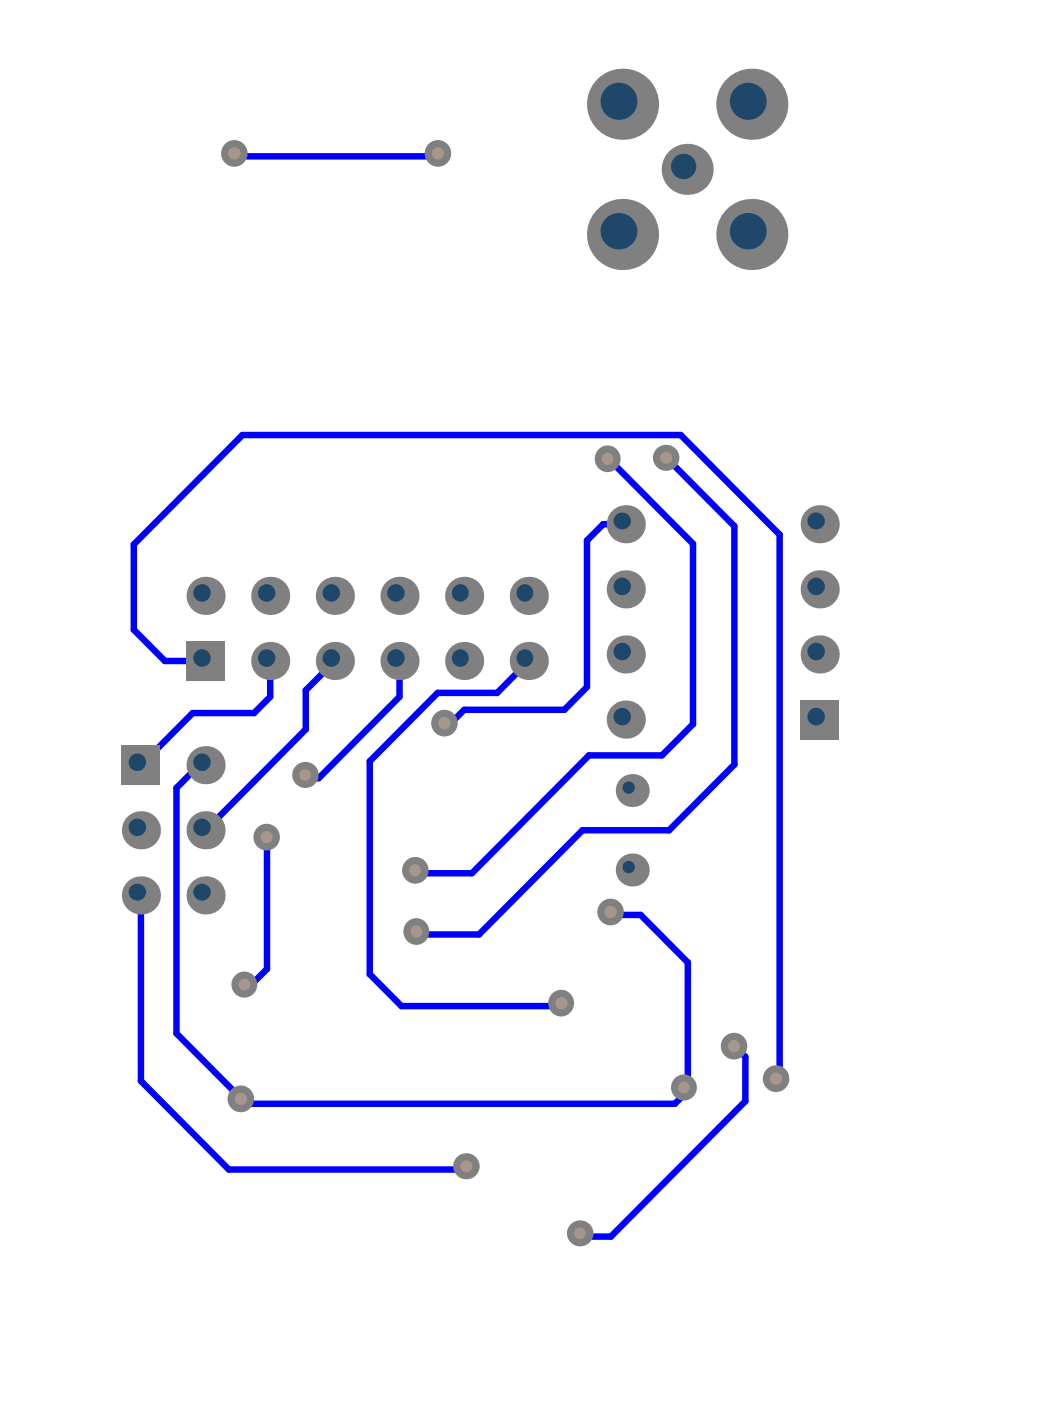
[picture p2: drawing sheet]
<svg xmlns="http://www.w3.org/2000/svg" width="41mm" height="54mm" viewBox="0 0 41 54" stroke-linecap="round" stroke-linejoin="round" font-family="sans-serif">
<g fill="none" stroke="#00f" stroke-width=".25">
<path d="M9.2 6.1h7.9M23.7 17.9l3.2 3.2v7l-1.2 1.2h-2.9l-4.5 4.6h-2M26 17.9l2.5 2.5v9.2l-2.5 2.6h-3.4l-4 4h-2.3M5.5 34.7v7.2l3.4 3.5h9.3M8 29.7h-.3l-.9 .9v9.5l2.8 2.7h16.6l.5-.5v-5l-1.8-1.8h-1.1M8 25.6h-1.6l-1.2-1.2v-3.3l4.2-4.2h17l3.8 3.8v21.2M10.5 32.6l-.1 .1v4.9l-.8 .7M10.5 25.6v1.4l-.6 .7h-2.4l-2 2M13 25.6l-1.1 1.2v1.5l-3.9 3.9M15.5 25.6v1.4l-3.1 3.2h-.4M20.5 25.6l-1.2 1.3h-2.3l-2.7 2.6v8.3l1.3 1.2h6.3M24.3 20.3h-.9l-.6 .7v5.6l-.9 .9h-3.9l-.6 .7"/>
<path d="M28.6 40.7l.3 .3v1.7l-5.2 5.3h-1.1"/>
</g>
<circle cx="23.7" cy="35.4" r=".52" fill="#808080"/>
<circle cx="23.7" cy="35.4" r=".24" fill="#a6968d"/>
<circle cx="21.8" cy="38.9" r=".51" fill="#808080"/>
<circle cx="21.8" cy="38.9" r=".24" fill="#a6968d"/>
<circle cx="23.6" cy="17.8" r=".51" fill="#808080"/>
<circle cx="23.6" cy="17.8" r=".23" fill="#a6968d"/>
<circle cx="25.8" cy="17.8" r=".51" fill="#808080"/>
<circle cx="25.8" cy="17.7" r=".23" fill="#a6968d"/>
<circle cx="9.3" cy="42.6" r=".52" fill="#808080"/>
<circle cx="9.3" cy="42.6" r=".24" fill="#a6968d"/>
<circle cx="9.5" cy="38.2" r=".5" fill="#808080"/>
<circle cx="9.5" cy="38.2" r=".23" fill="#a6968d"/>
<circle cx="30.1" cy="41.8" r=".52" fill="#808080"/>
<circle cx="30.1" cy="41.8" r=".24" fill="#a6968d"/>
<circle cx="28.5" cy="40.6" r=".52" fill="#808080"/>
<circle cx="28.5" cy="40.6" r=".24" fill="#a6968d"/>
<circle cx="9.1" cy="5.9" r=".52" fill="#808080"/>
<circle cx="9.1" cy="5.9" r=".24" fill="#a6968d"/>
<circle cx="17" cy="5.9" r=".52" fill="#808080"/>
<circle cx="17" cy="5.9" r=".24" fill="#a6968d"/>
<circle cx="18.1" cy="45.2" r=".51" fill="#808080"/>
<circle cx="18.1" cy="45.2" r=".23" fill="#a6968d"/>
<circle cx="22.5" cy="47.8" r=".51" fill="#808080"/>
<circle cx="22.5" cy="47.8" r=".23" fill="#a6968d"/>
<circle cx="26.5" cy="42.2" r=".5" fill="#808080"/>
<circle cx="26.5" cy="42.2" r=".23" fill="#a6968d"/>
<circle cx="16.1" cy="33.7" r=".52" fill="#808080"/>
<circle cx="16.1" cy="33.8" r=".23" fill="#a6968d"/>
<circle cx="16.1" cy="36.1" r=".51" fill="#808080"/>
<circle cx="16.1" cy="36.1" r=".23" fill="#a6968d"/>
<circle cx="17.2" cy="28" r=".52" fill="#808080"/>
<circle cx="17.2" cy="28" r=".24" fill="#a6968d"/>
<circle cx="11.9" cy="30.1" r=".51" fill="#808080"/>
<circle cx="11.8" cy="30.1" r=".23" fill="#a6968d"/>
<circle cx="10.3" cy="32.5" r=".52" fill="#808080"/>
<circle cx="10.3" cy="32.5" r=".24" fill="#a6968d"/>
<circle cx="8" cy="34.7" r=".74" fill="#808080"/>
<circle cx="7.8" cy="34.6" r=".33" fill="#1f4769"/>
<circle cx="8" cy="32.2" r=".74" fill="#808080"/>
<circle cx="7.8" cy="32.1" r=".34" fill="#1f4769"/>
<circle cx="8" cy="29.7" r=".74" fill="#808080"/>
<circle cx="7.8" cy="29.6" r=".34" fill="#1f4769"/>
<path d="M7.2 24.9h1.5v1.5h-1.5z" fill-rule="evenodd" fill="#808080"/>
<circle cx="7.8" cy="25.5" r=".34" fill="#1f4769"/>
<circle cx="8" cy="23.1" r=".74" fill="#808080"/>
<circle cx="7.8" cy="23" r=".34" fill="#1f4769"/>
<circle cx="18" cy="25.6" r=".74" fill="#808080"/>
<circle cx="17.8" cy="25.5" r=".33" fill="#1f4769"/>
<circle cx="18" cy="23.1" r=".74" fill="#808080"/>
<circle cx="17.8" cy="23" r=".33" fill="#1f4769"/>
<circle cx="5.5" cy="34.7" r=".74" fill="#808080"/>
<circle cx="5.3" cy="34.6" r=".33" fill="#1f4769"/>
<circle cx="24.5" cy="30.7" r=".64" fill="#808080"/>
<circle cx="24.4" cy="30.5" r=".24" fill="#1f4769"/>
<circle cx="5.5" cy="32.2" r=".74" fill="#808080"/>
<circle cx="5.3" cy="32.1" r=".34" fill="#1f4769"/>
<path d="M4.7 28.9h1.5v1.5h-1.5z" fill-rule="evenodd" fill="#808080"/>
<circle cx="5.3" cy="29.6" r=".34" fill="#1f4769"/>
<circle cx="13" cy="25.6" r=".74" fill="#808080"/>
<circle cx="12.9" cy="25.5" r=".34" fill="#1f4769"/>
<circle cx="13" cy="23.1" r=".74" fill="#808080"/>
<circle cx="12.9" cy="23" r=".34" fill="#1f4769"/>
<circle cx="15.5" cy="25.6" r=".74" fill="#808080"/>
<circle cx="15.4" cy="25.5" r=".34" fill="#1f4769"/>
<circle cx="15.5" cy="23.1" r=".74" fill="#808080"/>
<circle cx="15.4" cy="23" r=".34" fill="#1f4769"/>
<circle cx="24.5" cy="33.7" r=".64" fill="#808080"/>
<circle cx="24.4" cy="33.6" r=".24" fill="#1f4769"/>
<circle cx="24.3" cy="27.9" r=".74" fill="#808080"/>
<circle cx="24.1" cy="27.8" r=".34" fill="#1f4769"/>
<circle cx="24.3" cy="25.4" r=".74" fill="#808080"/>
<circle cx="24.1" cy="25.3" r=".34" fill="#1f4769"/>
<circle cx="24.3" cy="22.9" r=".74" fill="#808080"/>
<circle cx="24.1" cy="22.7" r=".34" fill="#1f4769"/>
<circle cx="24.3" cy="20.3" r=".74" fill="#808080"/>
<circle cx="24.1" cy="20.2" r=".33" fill="#1f4769"/>
<circle cx="20.5" cy="25.6" r=".74" fill="#808080"/>
<circle cx="20.4" cy="25.5" r=".33" fill="#1f4769"/>
<circle cx="20.5" cy="23.1" r=".74" fill="#808080"/>
<circle cx="20.4" cy="23" r=".33" fill="#1f4769"/>
<circle cx="24.1" cy="4" r="1.38" fill="#808080"/>
<circle cx="24" cy="3.9" r=".72" fill="#1f4769"/>
<path d="M31 27.1h1.6v1.6h-1.6z" fill-rule="evenodd" fill="#808080"/>
<circle cx="31.7" cy="27.8" r=".34" fill="#1f4769"/>
<circle cx="31.8" cy="25.4" r=".74" fill="#808080"/>
<circle cx="31.7" cy="25.3" r=".34" fill="#1f4769"/>
<circle cx="31.8" cy="22.9" r=".74" fill="#808080"/>
<circle cx="31.7" cy="22.7" r=".34" fill="#1f4769"/>
<circle cx="31.8" cy="20.3" r=".74" fill="#808080"/>
<circle cx="31.7" cy="20.2" r=".33" fill="#1f4769"/>
<circle cx="29.2" cy="4" r="1.38" fill="#808080"/>
<circle cx="29" cy="3.9" r=".72" fill="#1f4769"/>
<circle cx="24.1" cy="9.1" r="1.38" fill="#808080"/>
<circle cx="24" cy="9" r=".71" fill="#1f4769"/>
<circle cx="29.2" cy="9.1" r="1.38" fill="#808080"/>
<circle cx="29" cy="9" r=".71" fill="#1f4769"/>
<circle cx="10.5" cy="25.6" r=".74" fill="#808080"/>
<circle cx="10.3" cy="25.5" r=".34" fill="#1f4769"/>
<circle cx="10.5" cy="23.1" r=".74" fill="#808080"/>
<circle cx="10.3" cy="23" r=".34" fill="#1f4769"/>
<circle cx="26.7" cy="6.6" r=".99" fill="#808080"/>
<circle cx="26.5" cy="6.5" r=".49" fill="#1f4769"/>
</svg>
